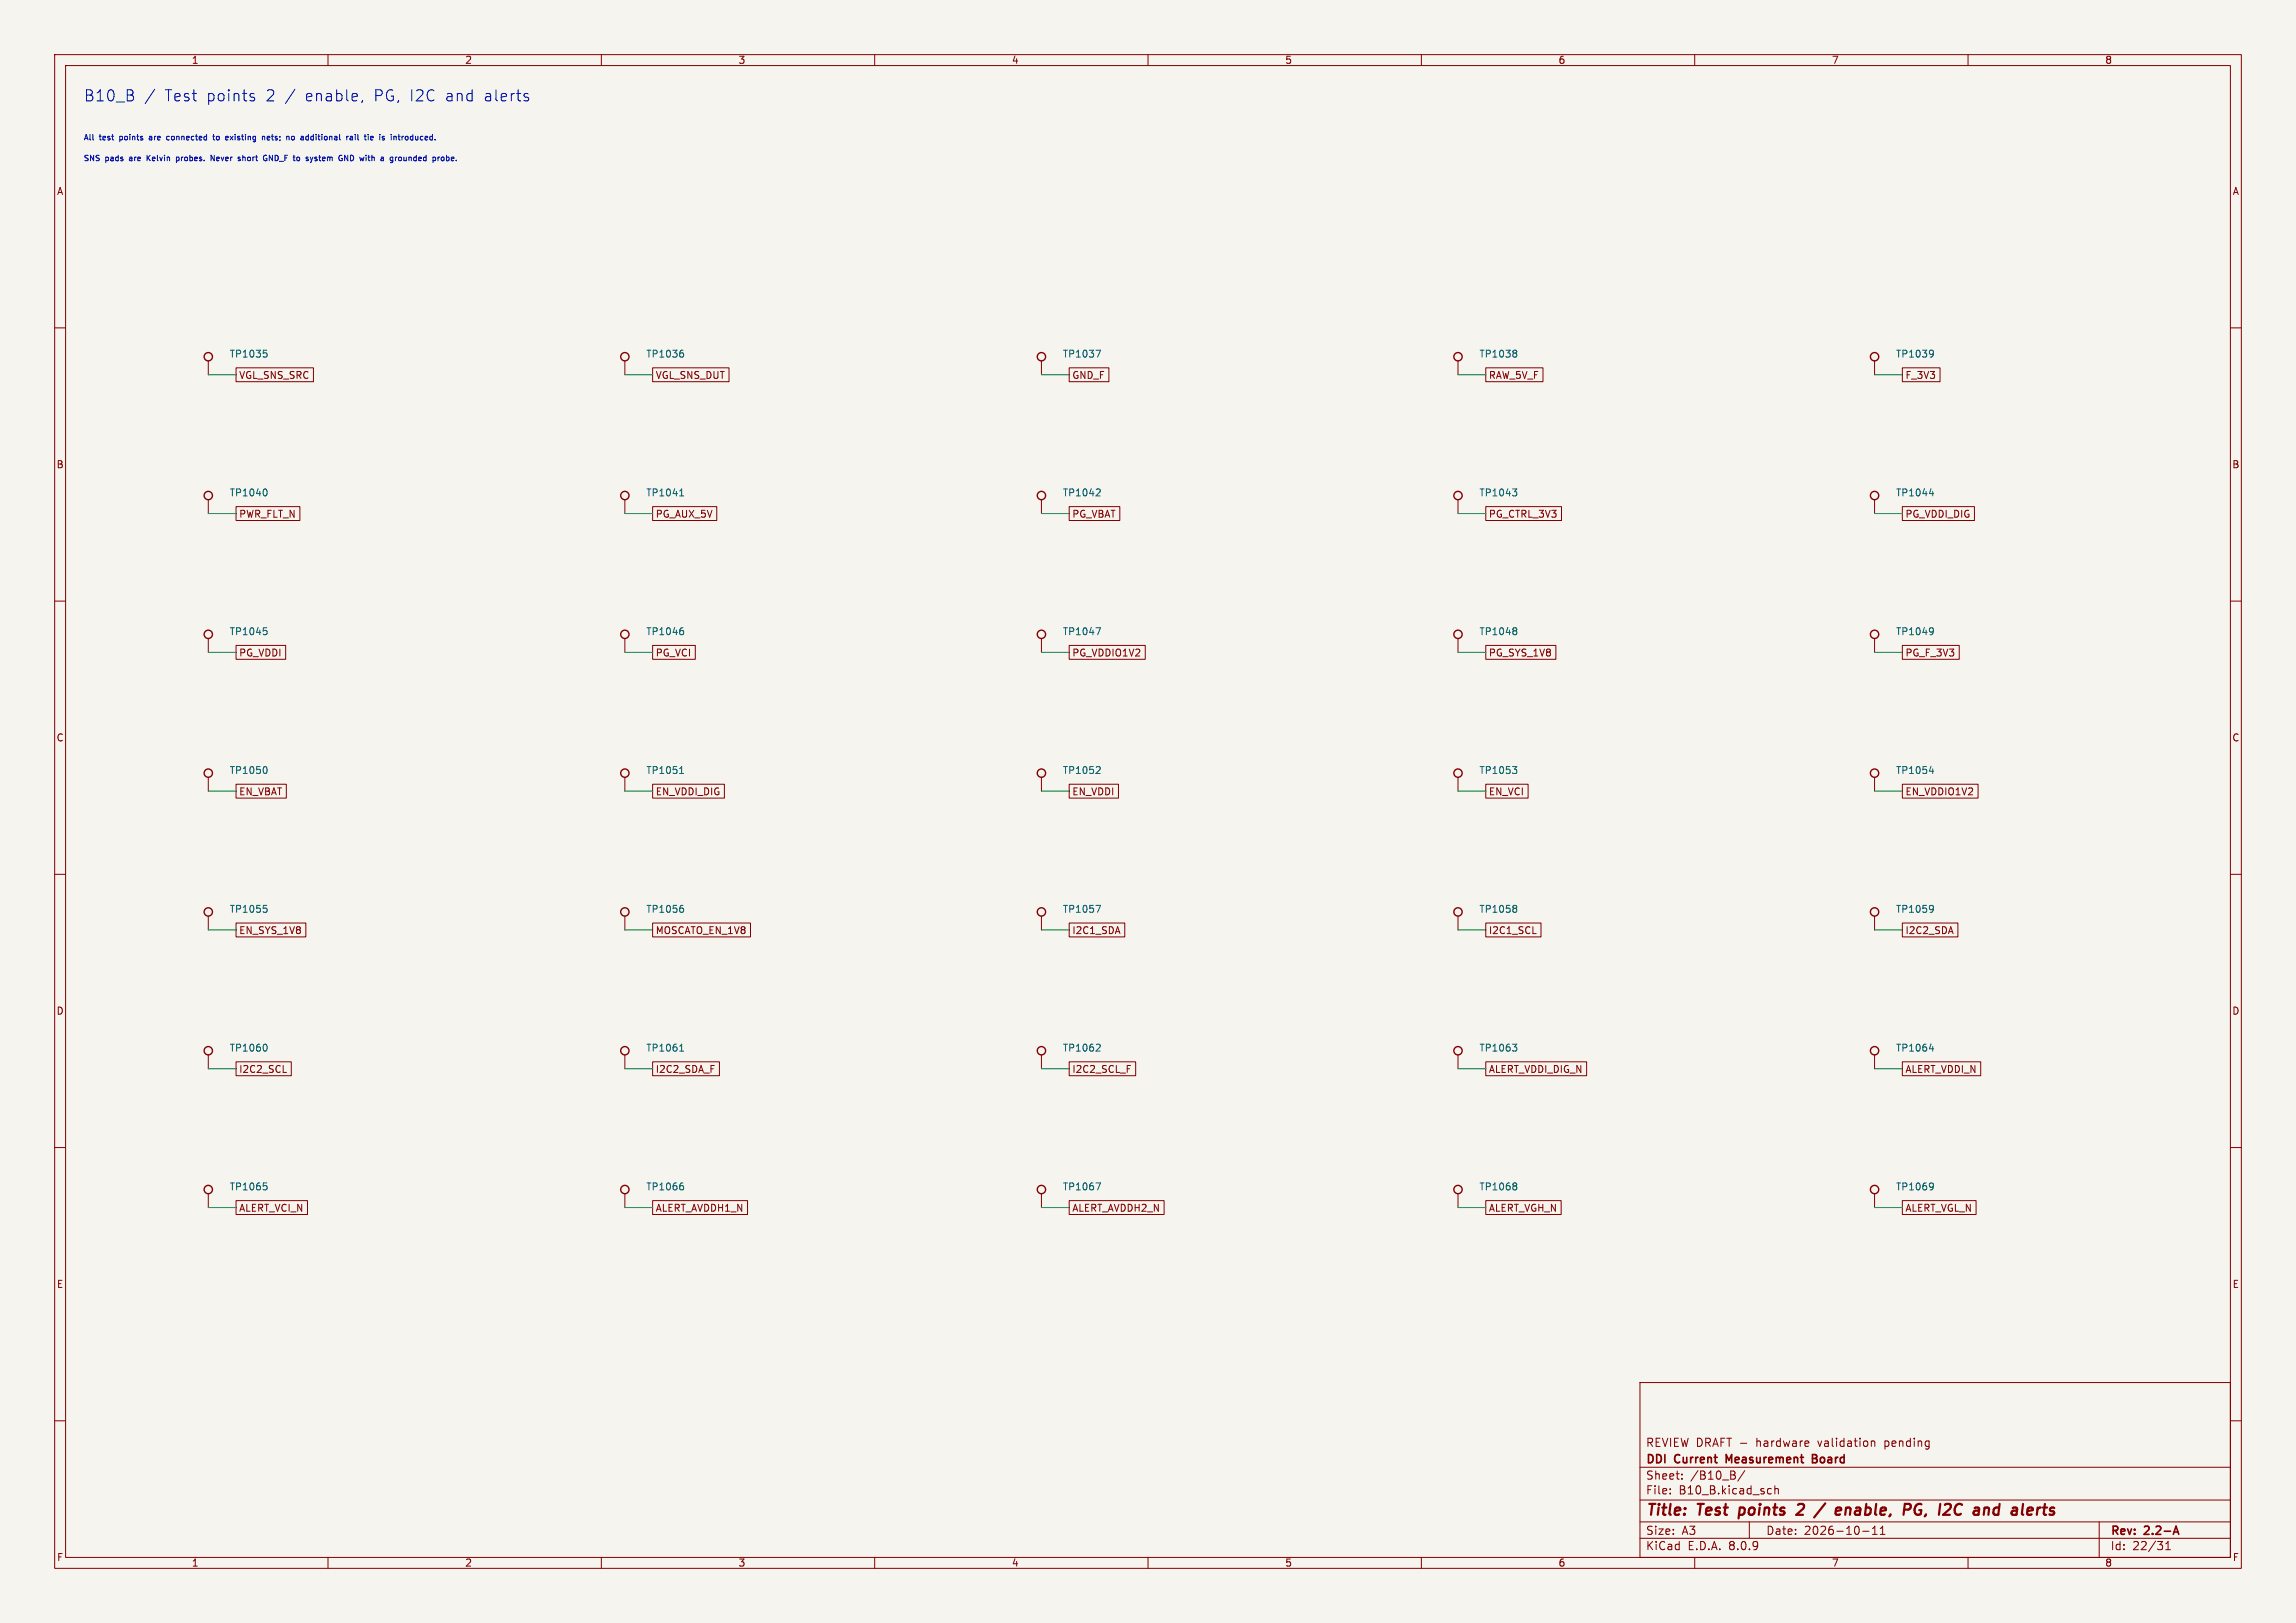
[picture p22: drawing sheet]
<svg xmlns="http://www.w3.org/2000/svg" width="420mm" height="297mm" viewBox="0 0 420 297" stroke-linecap="round" stroke-linejoin="round" font-family="sans-serif">
<defs><g id="words">
<g font-size="2.8" fill="#0000c2">
<text x="15.2" y="18.8">B10_B</text>
<text x="30" y="18.8">Test</text>
<text x="37.7" y="18.8">points</text>
<text x="48.6" y="18.8">2 /</text>
<text x="55.9" y="18.8">enable,</text>
<text x="68.5" y="18.8">PG, I2C</text>
<text x="81.7" y="18.8">and</text>
<text x="88.8" y="18.8">alerts</text>
</g>
<g font-size="2.8" fill="#840000">
<text x="301" y="277.9">Title:</text>
<text x="310.6" y="277.9">Test</text>
<text x="319" y="277.9">points</text>
<text x="330.4" y="277.9">2</text>
<text x="334.7" y="277.9">/</text>
<text x="339.1" y="277.9">enable,</text>
<text x="352.3" y="277.9">PG,</text>
<text x="359.5" y="277.9">I2C</text>
<text x="366.7" y="277.9">and</text>
<text x="374.5" y="277.9">alerts</text>
</g>
<g font-size="2.1" fill="#840000">
<text x="301" y="268.2">DDI</text>
<text x="301" y="265">REVIEW DRAFT -</text>
<text x="306.4" y="268.2">Current</text>
<text x="316.4" y="268.2">Measurement</text>
<text x="321.4" y="265">hardware</text>
<text x="332.8" y="268.2">Board</text>
<text x="332.8" y="265">validation</text>
<text x="345.1" y="265">pending</text>
<text x="301" y="273.7">File:</text>
<text x="301" y="271">Sheet:</text>
<text x="307.1" y="273.7">B10_B.kicad_sch</text>
<text x="309.2" y="271">/B10_B/</text>
<text x="301" y="281.1">Size:</text>
<text x="307.6" y="281.1">A3</text>
<text x="323" y="281.1">Date:</text>
<text x="330" y="281.1">2026-10-11</text>
<text x="386" y="281.3">Rev:</text>
<text x="392.4" y="281.3">2.2-A</text>
<text x="301" y="283.9">KiCad</text>
<text x="308.7" y="283.9">E.D.A.</text>
<text x="316.3" y="283.9">8.0.9</text>
<text x="386" y="283.9">Id:</text>
<text x="390.1" y="283.9">22/31</text>
</g>
<g font-size="1.8" fill="#840000">
<text x="35" y="11.9">1</text>
<text x="85" y="11.9">2</text>
<text x="135" y="11.9">3</text>
<text x="185" y="11.9">4</text>
<text x="235" y="11.9">5</text>
<text x="285" y="11.9">6</text>
<text x="335" y="11.9">7</text>
<text x="385" y="11.9">8</text>
<text x="10.3" y="35.9">A</text>
<text x="408.3" y="35.9">A</text>
<text x="43.7" y="69.5">VGL_SNS_SRC</text>
<text x="119.9" y="69.5">VGL_SNS_DUT</text>
<text x="196.1" y="69.5">GND_F</text>
<text x="272.3" y="69.5">RAW_5V_F</text>
<text x="348.5" y="69.5">F_3V3</text>
<text x="10.3" y="85.9">B</text>
<text x="408.2" y="85.9">B</text>
<text x="43.7" y="94.9">PWR_FLT_N</text>
<text x="119.9" y="94.9">PG_AUX_5V</text>
<text x="196.1" y="94.9">PG_VBAT</text>
<text x="272.3" y="94.9">PG_CTRL_3V3</text>
<text x="348.5" y="94.9">PG_VDDI_DIG</text>
<text x="43.7" y="120.3">PG_VDDI</text>
<text x="119.9" y="120.3">PG_VCI</text>
<text x="196.1" y="120.3">PG_VDDIO1V2</text>
<text x="272.3" y="120.3">PG_SYS_1V8</text>
<text x="348.5" y="120.3">PG_F_3V3</text>
<text x="10.3" y="135.9">C</text>
<text x="408.2" y="135.9">C</text>
<text x="43.7" y="145.7">EN_VBAT</text>
<text x="119.9" y="145.7">EN_VDDI_DIG</text>
<text x="196.1" y="145.7">EN_VDDI</text>
<text x="272.3" y="145.7">EN_VCI</text>
<text x="348.5" y="145.7">EN_VDDIO1V2</text>
<text x="43.7" y="171.1">EN_SYS_1V8</text>
<text x="119.9" y="171.1">MOSCATO_EN_1V8</text>
<text x="196.1" y="171.1">I2C1_SDA</text>
<text x="272.3" y="171.1">I2C1_SCL</text>
<text x="348.5" y="171.1">I2C2_SDA</text>
<text x="10.3" y="185.9">D</text>
<text x="408.2" y="185.9">D</text>
<text x="43.7" y="196.5">I2C2_SCL</text>
<text x="119.9" y="196.5">I2C2_SDA_F</text>
<text x="196.1" y="196.5">I2C2_SCL_F</text>
<text x="272.3" y="196.5">ALERT_VDDI_DIG_N</text>
<text x="348.5" y="196.5">ALERT_VDDI_N</text>
<text x="43.7" y="221.9">ALERT_VCI_N</text>
<text x="119.9" y="221.9">ALERT_AVDDH1_N</text>
<text x="196.1" y="221.9">ALERT_AVDDH2_N</text>
<text x="272.3" y="221.9">ALERT_VGH_N</text>
<text x="348.5" y="221.9">ALERT_VGL_N</text>
<text x="10.3" y="235.9">E</text>
<text x="408.3" y="235.9">E</text>
<text x="10.3" y="285.9">F</text>
<text x="35" y="286.9">1</text>
<text x="85" y="286.9">2</text>
<text x="135" y="286.9">3</text>
<text x="185" y="286.9">4</text>
<text x="235" y="286.9">5</text>
<text x="285" y="286.9">6</text>
<text x="335" y="286.9">7</text>
<text x="385" y="286.9">8</text>
<text x="408.3" y="285.9">F</text>
</g>
<g font-size="1.8" fill="#006464">
<text x="41.9" y="65.6">TP1035</text>
<text x="118.1" y="65.6">TP1036</text>
<text x="194.3" y="65.6">TP1037</text>
<text x="270.5" y="65.6">TP1038</text>
<text x="346.7" y="65.6">TP1039</text>
<text x="41.9" y="91">TP1040</text>
<text x="118.1" y="91">TP1041</text>
<text x="194.3" y="91">TP1042</text>
<text x="270.5" y="91">TP1043</text>
<text x="346.7" y="91">TP1044</text>
<text x="41.9" y="116.4">TP1045</text>
<text x="118.1" y="116.4">TP1046</text>
<text x="194.3" y="116.4">TP1047</text>
<text x="270.5" y="116.4">TP1048</text>
<text x="346.7" y="116.4">TP1049</text>
<text x="41.9" y="141.8">TP1050</text>
<text x="118.1" y="141.8">TP1051</text>
<text x="194.3" y="141.8">TP1052</text>
<text x="270.5" y="141.8">TP1053</text>
<text x="346.7" y="141.8">TP1054</text>
<text x="41.9" y="167.2">TP1055</text>
<text x="118.1" y="167.2">TP1056</text>
<text x="194.3" y="167.2">TP1057</text>
<text x="270.5" y="167.2">TP1058</text>
<text x="346.7" y="167.2">TP1059</text>
<text x="41.9" y="192.6">TP1060</text>
<text x="118.1" y="192.6">TP1061</text>
<text x="194.3" y="192.6">TP1062</text>
<text x="270.5" y="192.6">TP1063</text>
<text x="346.7" y="192.6">TP1064</text>
<text x="41.9" y="218">TP1065</text>
<text x="118.1" y="218">TP1066</text>
<text x="194.3" y="218">TP1067</text>
<text x="270.5" y="218">TP1068</text>
<text x="346.7" y="218">TP1069</text>
</g>
<g font-size="1.4" fill="#0000c2">
<text x="15.2" y="29.7">SNS</text>
<text x="15.2" y="25.9">All</text>
<text x="18.2" y="25.9">test</text>
<text x="19.3" y="29.7">pads</text>
<text x="22.1" y="25.9">points</text>
<text x="23.9" y="29.7">are</text>
<text x="27.3" y="29.7">Kelvin</text>
<text x="27.8" y="25.9">are</text>
<text x="31.2" y="25.9">connected</text>
<text x="32.9" y="29.7">probes.</text>
<text x="39.5" y="29.7">Never</text>
<text x="40" y="25.9">to</text>
<text x="42.5" y="25.9">existing</text>
<text x="44.8" y="29.7">short</text>
<text x="49.4" y="25.9">nets;</text>
<text x="49.7" y="29.7">GND_F to</text>
<text x="54.1" y="25.9">no</text>
<text x="57" y="25.9">additional</text>
<text x="58" y="29.7">system</text>
<text x="64.2" y="29.7">GND with</text>
<text x="65.6" y="25.9">rail</text>
<text x="69.2" y="25.9">tie</text>
<text x="72.2" y="25.9">is</text>
<text x="72.4" y="29.7">a</text>
<text x="74.4" y="29.7">grounded</text>
<text x="74.5" y="25.9">introduced.</text>
<text x="82.4" y="29.7">probe.</text>
</g>
</g></defs>
<path d="M0 0h420v297h-420z" fill="#f5f4ef" stroke="#f5f4ef" stroke-width=".18"/>
<g fill="none" stroke="#840000" stroke-width=".18">
<path d="M10 10h400v277h-400zM12 12h396v273h-396zM60 10v2M110 10v2M160 10v2M210 10v2M260 10v2M310 10v2M360 10v2M10 60h2M38.1 66v2.6M43.2 67.3h14.1v2.6h-14.1z"/>
<path d="M114.3 66v2.6M119.4 67.3h14v2.6h-14zM190.5 66v2.6M195.6 67.3h7.2v2.6h-7.2zM266.7 66v2.6M271.8 67.3h10.4v2.6h-10.4zM342.9 66v2.6M348 67.3h6.9v2.6h-6.9zM408 60h2M38.1 91.4v2.6M43.2 92.7h11.7v2.6h-11.7zM114.3 91.4v2.6"/>
<path d="M119.4 92.7h11.7v2.6h-11.7zM190.5 91.4v2.6M195.6 92.7h9.2v2.6h-9.2zM266.7 91.4v2.6M271.8 92.7h13.8v2.6h-13.8zM342.9 91.4v2.6M348 92.7h13.2v2.6h-13.2zM10 110h2M38.1 116.8v2.6M43.2 118.1h9.1v2.6h-9.1zM114.3 116.8v2.6M119.4 118.1h7.8v2.6h-7.8z"/>
<path d="M190.5 116.8v2.6M195.6 118.1h13.9v2.6h-13.9zM266.7 116.8v2.6M271.8 118.1h12.8v2.6h-12.8zM342.9 116.8v2.6M348 118.1h10.4v2.6h-10.4zM408 110h2M10 160h2M38.1 142.2v2.6M43.2 143.5h9.2v2.6h-9.2zM114.3 142.2v2.6M119.4 143.5h13.1v2.6h-13.1z"/>
<path d="M190.5 142.2v2.6M195.6 143.5h9v2.6h-9zM266.7 142.2v2.6M271.8 143.5h7.7v2.6h-7.7zM342.9 142.2v2.6M348 143.5h13.8v2.6h-13.8zM408 160h2M38.1 167.6v2.6M43.2 168.9h12.7v2.6h-12.7zM114.3 167.6v2.6M119.4 168.9h17.9v2.6h-17.9zM190.5 167.6v2.6"/>
<path d="M195.6 168.9h10.1v2.6h-10.1zM266.7 167.6v2.6M271.8 168.9h10.1v2.6h-10.1zM280.4 170.9h.6M342.9 167.6v2.6M348 168.9h10.1v2.6h-10.1zM38.1 193v2.6M43.2 194.3h10.1v2.6h-10.1zM51.8 196.3h.6M114.3 193v2.6M119.4 194.3h12.2v2.6h-12.2zM190.5 193v2.6"/>
<path d="M195.6 194.3h12.1v2.6h-12.1zM266.7 193v2.6M271.8 194.3h18.4v2.6h-18.4zM342.9 193v2.6M348 194.3h14.3v2.6h-14.3zM10 210h2M38.1 218.4v2.6M43.2 219.7h13v2.6h-13zM114.3 218.4v2.6M119.4 219.7h17.3v2.6h-17.3zM190.5 218.4v2.6M195.6 219.7h17.3v2.6h-17.3z"/>
<path d="M266.7 218.4v2.6M271.8 219.7h13.8v2.6h-13.8zM342.9 218.4v2.6M348 219.7h13.5v2.6h-13.5zM408 210h2M300 253h108v32h-108zM10 260h2M300 278.5h108M300 274.5h108M300 268.5h108M305.5 273.2v.2M305.5 272.5v.1"/>
<path d="M307.7 270.5v.2M307.7 269.8v.1M317.4 270v.5M319.2 269.1l-1.3 1.9M320 278.5v3M323.6 272.4l.4 .1M324 273.3l-.4 .1M324.7 272.5l.2-.1 .3 .1 .1 .9M324.7 271.9v1.5M330.7 263.7l.2 .3-.7 .2M330.8 264.6l-.1 .1M342.3 263.8l.2-.1 .4 .1v.9"/>
<path d="M342.3 263.7v1M342.5 279.7l.4-.4v1.5M343.9 279.7l.5-.4v1.5M384 278.5v6.5M408 260h2M60 285v2M110 285v2M160 285v2M210 285v2M260 285v2M300 281.5h108M310 285v2"/>
<path d="M340.7 280.2h1.2M342.5 280.8h.9M343.9 280.8h.9M360 285v2M396.2 283.6h.8M396.2 282.5l.4-.4v1.5"/>
</g>
<path d="M316.3 267.3l-.5-1.1v1.5M331.5 266.9h.5M332 266.9l.3 .1M332.3 266.3l-.3-.1h-.5v1.5l.8-.1M332.3 266.8l-.3 .1M398 279.3l.5 1.5M397.7 280.4h.7" fill="none" stroke="#840000" stroke-width=".3"/>
<g fill="none" stroke="#840000" stroke-width=".4">
<path d="M318.3 275.9l-.3 2M329.7 275.2h-.5l-.3 .2M329.9 276.1l-1.3 1.1h1.2M333.9 275.1l-2.1 2.6M337.7 275.9l-.2 1.3M338.4 276a.57 .57 0 0 0-.7 .1M351.5 275.3a1.02 1.02 0 0 0-1.2 .6 1.02 1.02 0 0 0 .5 1.3l.6-.2v-.7h-.3M358.7 277a.73 .73 0 0 1-.9 .1M358.8 275.3a.76 .76 0 0 0-1 .2M364.9 276l.2-.1 .6 .1M365.5 277.1l-.5 .1M365.8 275.2l-.3 2"/>
<path d="M373.3 275.9l-.5 .2"/>
</g>
<g fill="none" stroke="#840000" stroke-width=".25">
<circle cx="38.1" cy="65.3" r=".76"/>
<circle cx="114.3" cy="65.3" r=".76"/>
<circle cx="190.5" cy="65.3" r=".76"/>
<circle cx="266.7" cy="65.3" r=".76"/>
<circle cx="342.9" cy="65.3" r=".76"/>
<circle cx="38.1" cy="90.7" r=".76"/>
<circle cx="114.3" cy="90.7" r=".76"/>
<circle cx="190.5" cy="90.7" r=".76"/>
<circle cx="266.7" cy="90.7" r=".76"/>
<circle cx="342.9" cy="90.7" r=".76"/>
<circle cx="38.1" cy="116.1" r=".76"/>
<circle cx="114.3" cy="116.1" r=".76"/>
<circle cx="190.5" cy="116.1" r=".76"/>
<circle cx="266.7" cy="116.1" r=".76"/>
<circle cx="342.9" cy="116.1" r=".76"/>
<circle cx="38.1" cy="141.5" r=".76"/>
<circle cx="114.3" cy="141.5" r=".76"/>
<circle cx="190.5" cy="141.5" r=".76"/>
<circle cx="266.7" cy="141.5" r=".76"/>
<circle cx="342.9" cy="141.5" r=".76"/>
<circle cx="38.1" cy="166.9" r=".76"/>
<circle cx="114.3" cy="166.9" r=".76"/>
<circle cx="190.5" cy="166.9" r=".76"/>
<circle cx="266.7" cy="166.9" r=".76"/>
<circle cx="342.9" cy="166.9" r=".76"/>
<circle cx="38.1" cy="192.3" r=".76"/>
<circle cx="114.3" cy="192.3" r=".76"/>
<circle cx="190.5" cy="192.3" r=".76"/>
<circle cx="266.7" cy="192.3" r=".76"/>
<circle cx="342.9" cy="192.3" r=".76"/>
<circle cx="38.1" cy="217.7" r=".76"/>
<circle cx="114.3" cy="217.7" r=".76"/>
<circle cx="190.5" cy="217.7" r=".76"/>
<circle cx="266.7" cy="217.7" r=".76"/>
<circle cx="342.9" cy="217.7" r=".76"/>
</g>
<g fill="none" stroke="#006464" stroke-width=".18">
<path d="M48.2 64.1h.6M48.6 64.6l.3 .2v.3l-.3 .2M124.7 64.1h.2M124.8 64.6l.3 .2v.3l-.3 .2M200.5 64.1h.8l-.5 1.2M277.2 64.1l.3 .2-.3 .3 .3 .3v.2l-.3 .2M353.4 64.1l.3 .2a.94 .94 0 0 1-.3 1M353.7 64.6l-.3 .3M48.6 89.5a.79 .79 0 0 1 0 1.2M124.3 90.7h.8M124.6 89.7l.1-.2v1.2M201 89.5l.3 .2-.1 .3-.7 .7h.8"/>
<path d="M276.7 89.5h.8l-.5 .5M277.2 90l.3 .2v.3l-.3 .2M352.9 90.3h.8M353.5 89.9v.8M48.2 114.9h.6M48.6 115.4l.3 .2v.3l-.3 .2M124.7 114.9h.2M124.8 115.4l.3 .2v.3l-.3 .2M200.5 114.9h.8l-.5 1.2M277.2 114.9l.3 .2-.3 .3 .3 .3v.2l-.3 .2M353.4 114.9l.3 .2a.94 .94 0 0 1-.3 1M353.7 115.4l-.3 .3"/>
<path d="M48.6 140.3a.79 .79 0 0 1 0 1.2M124.3 141.5h.8M124.6 140.5l.1-.2v1.2M201 140.3l.3 .2-.1 .3-.7 .7h.8M276.7 140.3h.8l-.5 .5M277.2 140.8l.3 .2v.3l-.3 .2M352.9 141.1h.8M353.5 140.7v.8M48.2 165.7h.6M48.6 166.2l.3 .2v.3l-.3 .2M124.7 165.7h.2M124.8 166.2l.3 .2v.3l-.3 .2"/>
<path d="M200.5 165.7h.8l-.5 1.2M277.2 165.7l.3 .2-.3 .3 .3 .3v.2l-.3 .2M353.4 165.7l.3 .2a.94 .94 0 0 1-.3 1M353.7 166.2l-.3 .3M48.6 191.1a.79 .79 0 0 1 0 1.2M124.3 192.3h.8M124.6 191.3l.1-.2v1.2M201 191.1l.3 .2-.1 .3-.7 .7h.8M276.7 191.1h.8l-.5 .5M277.2 191.6l.3 .2v.3l-.3 .2M352.9 191.9h.8M353.5 191.5v.8"/>
<path d="M48.2 216.5h.6M48.6 217l.3 .2v.3l-.3 .2M124.7 216.5h.2M124.8 217l.3 .2v.3l-.3 .2M200.5 216.5h.8l-.5 1.2M277.2 216.5l.3 .2-.3 .3 .3 .3v.2l-.3 .2M353.4 216.5l.3 .2a.94 .94 0 0 1-.3 1M353.7 217l-.3 .3"/>
</g>
<g fill="none" stroke="#0000c2" stroke-width=".18">
<path d="M28.3 16.3l-1.7 2.6M46 17.8l.5 .1 .1 .3-.3 .3h-.4M46 17.1l.5 .1M66.3 18.4l-.2 .4M96.4 17.8l.3 .3-.1 .3-.2 .1M96.4 17.1l.2 .1M26.9 28.4v1M27.3 25.3v.3M27.5 28.4l-.6 .6M30.9 24.9l-.4 .2v.4l.4 .1M32.3 28.7v1.1M32.3 29.4h.3"/>
<path d="M32.6 28.7l-.3 .1M38.6 29.4v-1l.6 1M38.9 24.9h.4M39 24.6v.9l.3 .1M41.4 24.9l.3 .1 .1 .2-.5 .1M41.7 25.6h-.3M43.7 28.7l.2 .1M43.7 29.1h.2l.1 .2-.4 .1M48 25h.4v.6M48 24.9v.7M48.4 28.5h.4M48.6 29h.2v.3l-.4 .1"/>
<path d="M49.2 24.9l-.3 .2v.5h.3M49.4 25.2l-.5 .1M52.8 25l.1 .6M53.8 25l-.3-.1-.2 .2 .1 .5h.4M56.1 24.9l.3 .1M56.4 25.6h-.3M56.4 24.6v1M57.2 28.7l-.2 .7M63.6 28.4v1l-.6-1v1M63.7 24.9l-.3 .2M64.1 25h.3l.1 .6M64.5 25.2l-.5 .2 .2 .2h.3"/>
<path d="M65 24.6v.1M65 24.9v.7M67.8 25.6h.4M67.8 25l.3-.1 .2 .3-.5 .1M71.6 24.6v.1M71.6 24.9v.7M71.8 28.8l-.2-.1-.2 .2 .1 .5h.3M71.8 28.7v.9l-.1 .2-.3-.1M73.8 24.9l-.2 .1M73.9 28.7v.6l.1 .1M80.8 28.8l.2-.1 .2 .2-.1 .5-.3-.1M81.7 28.8h.4"/>
<path d="M81.7 29.4h.4M81.7 28.4v1"/>
</g>
<g fill="none" stroke="#009600" stroke-width=".18">
<path d="M38.1 68.6h5.1M114.3 68.6h5.1M190.5 68.6h5.1M266.7 68.6h5.1M342.9 68.6h5.1M38.1 94h5.1M114.3 94h5.1M190.5 94h5.1M266.7 94h5.1M342.9 94h5.1M38.1 119.4h5.1M114.3 119.4h5.1"/>
<path d="M190.5 119.4h5.1M266.7 119.4h5.1M342.9 119.4h5.1M38.1 144.8h5.1M114.3 144.8h5.1M190.5 144.8h5.1M266.7 144.8h5.1M342.9 144.8h5.1M38.1 170.2h5.1M114.3 170.2h5.1M190.5 170.2h5.1M266.7 170.2h5.1"/>
<path d="M342.9 170.2h5.1M38.1 195.6h5.1M114.3 195.6h5.1M190.5 195.6h5.1M266.7 195.6h5.1M342.9 195.6h5.1M38.1 221h5.1M114.3 221h5.1M190.5 221h5.1M266.7 221h5.1M342.9 221h5.1"/>
</g>
<use href="#words"/>
</svg>
